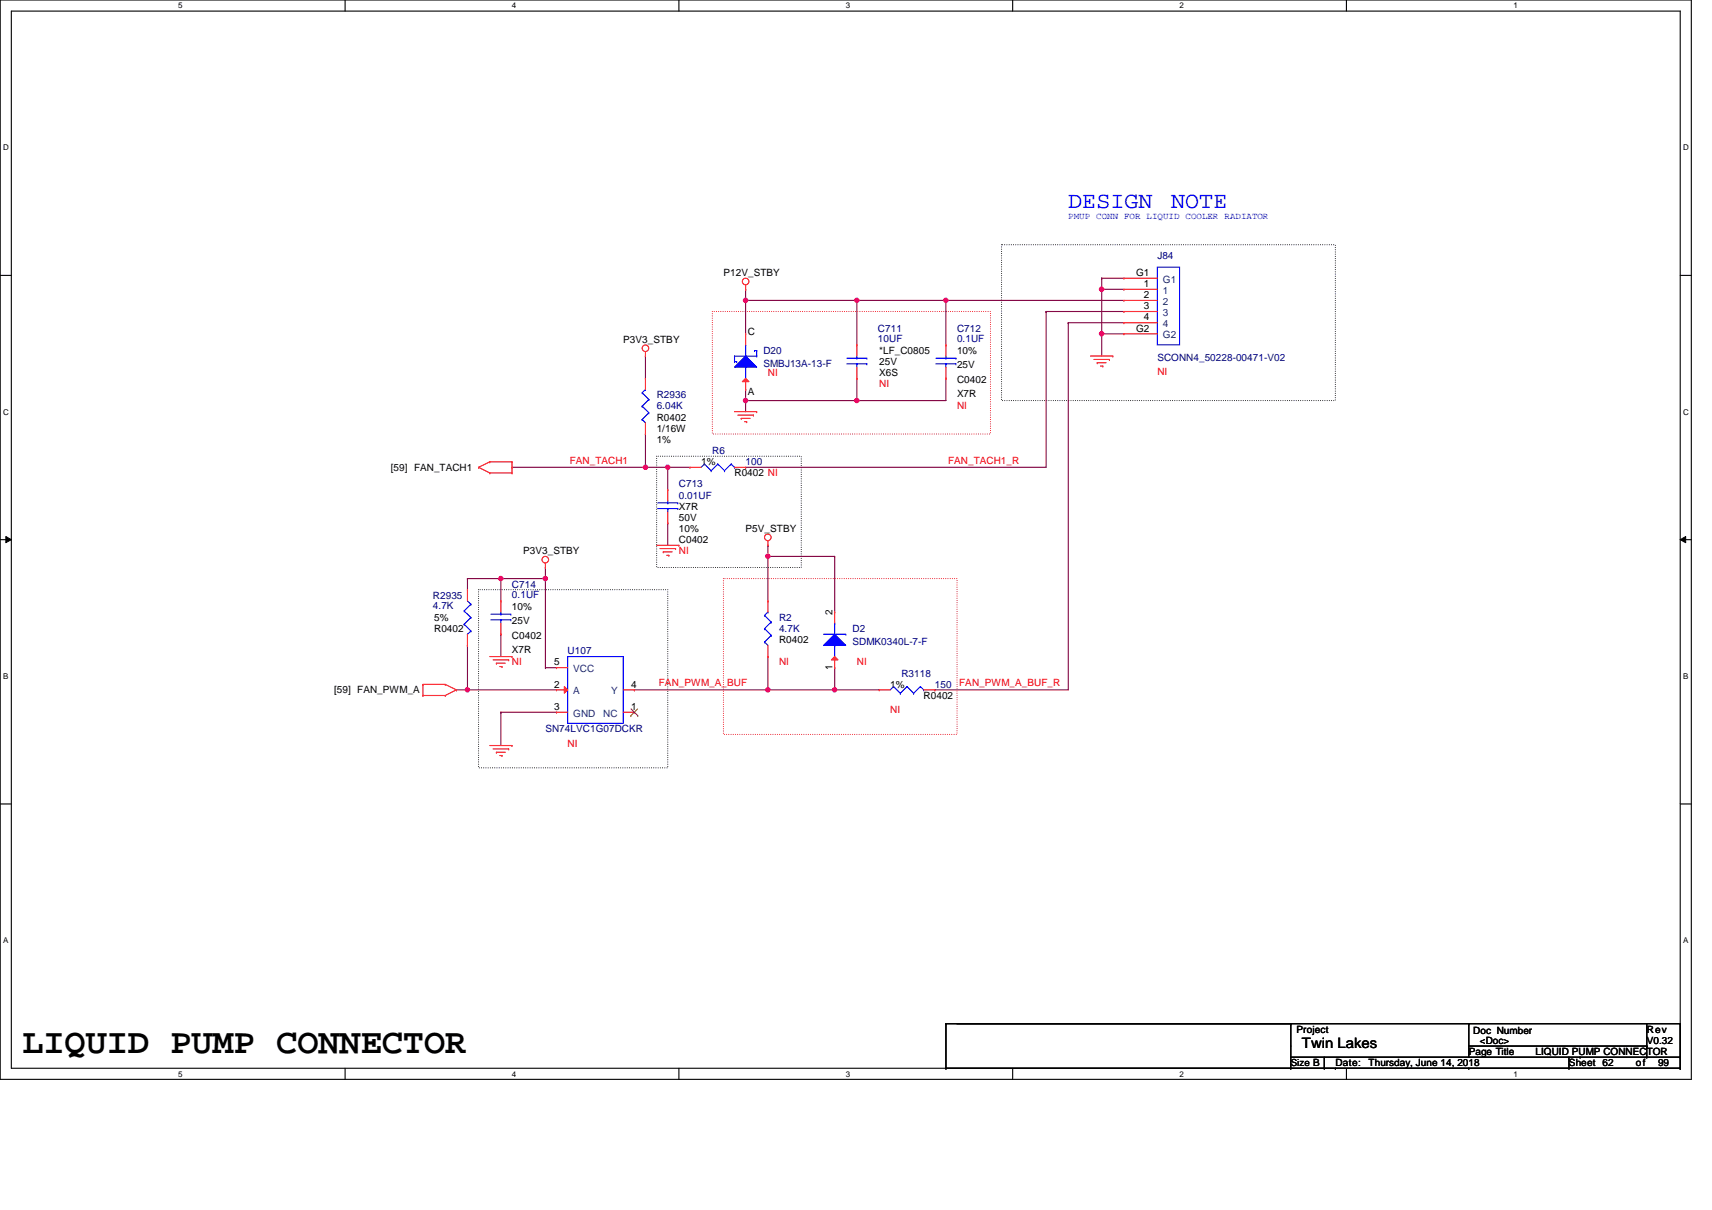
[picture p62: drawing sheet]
<svg xmlns="http://www.w3.org/2000/svg" width="297mm" height="210mm" viewBox="0 0 297 210" stroke-linecap="round" stroke-linejoin="round" font-family="sans-serif">
<defs><g id="words">
<text font-size="6.1" x="3.9" y="182.7">LIQUID PUMP CONNECTOR</text>
<g font-size="4" fill="#00f">
<text x="185.4" y="36">DESIGN</text>
<text x="203.2" y="36">NOTE</text>
</g>
<text font-size="2.5" x="225.9" y="181.8">Twin Lakes</text>
<g font-size="1.7">
<text x="125.5" y="47.9">P12V_STBY</text>
<text x="197.1" y="47.9">G1</text>
<text x="198.5" y="49.8">1</text>
<text x="198.5" y="51.7">2</text>
<text x="198.5" y="53.6">3</text>
<text x="108.1" y="59.5">P3V3_STBY</text>
<text x="129.8" y="58.1">C</text>
<text x="197.1" y="57.5">G2</text>
<text x="198.5" y="55.6">4</text>
<text x="152.5" y="61.4">*LF_C0805</text>
<text x="152.5" y="63.3">25V</text>
<text x="152.5" y="65.2">X6S</text>
<text x="166" y="61.4">10%</text>
<text x="166" y="63.9">25V</text>
<text x="129.8" y="68.5">A</text>
<text x="166" y="66.4">C0402</text>
<text x="166" y="68.9">X7R</text>
<text x="113.9" y="73">R0402</text>
<text x="113.9" y="74.9">1/16W</text>
<text x="113.9" y="76.8">1%</text>
<text x="67.8" y="81.7">[59] FAN_TACH1</text>
<text x="121.6" y="80.7">1%</text>
<text x="127.4" y="82.6">R0402 NI</text>
<text x="117.8" y="88.4">X7R</text>
<text x="117.8" y="90.3">50V</text>
<text x="117.8" y="94.2">C0402</text>
<text x="117.8" y="92.3">10%</text>
<text x="129.4" y="92.3">P5V_STBY</text>
<text x="90.8" y="96.1">P3V3_STBY</text>
<text x="75.3" y="107.7">5%</text>
<text x="88.8" y="105.8">10%</text>
<text x="144.4" y="106.7" transform="rotate(-90 144.4 106.7)">2</text>
<text x="75.3" y="109.6">R0402</text>
<text x="88.8" y="108.3">25V</text>
<text x="88.8" y="110.8">C0402</text>
<text x="88.8" y="113.3">X7R</text>
<text x="135.2" y="111.6">R0402</text>
<text x="96.2" y="115.4">5</text>
<text x="96.2" y="119.3">2</text>
<text x="109.5" y="119.3">4</text>
<text x="144.4" y="116.2" transform="rotate(-90 144.4 116.2)">1</text>
<text x="154.5" y="119.3">1%</text>
<text x="58" y="120.3">[59] FAN_PWM_A</text>
<text x="96.2" y="123.1">3</text>
<text x="109.5" y="123.1">1</text>
<text x="160.2" y="121.2">R0402</text>
<text x="224.9" y="179.1">Project</text>
<text x="255.6" y="179.3">Doc Number</text>
<text x="285.7" y="179.1">Rev</text>
<text x="224" y="184.9">Size B</text>
<text x="231.7" y="184.9">Date:</text>
<text x="237.5" y="184.9">Thursday, June 14, 2018</text>
<text x="254.8" y="183">Page Title</text>
<text x="256.8" y="181.1">&lt;Doc&gt;</text>
<text x="266.4" y="183">LIQUID PUMP CONNECTOR</text>
<text x="272.2" y="184.9">Sheet 62</text>
<text x="283.8" y="184.9">of</text>
<text x="285.7" y="181.1">V0.32</text>
<text x="287.7" y="184.9">99</text>
</g>
<g font-size="1.7" fill="#000080">
<text x="200.8" y="45">J84</text>
<text x="152.3" y="57.5">C711</text>
<text x="152.3" y="59.3">10UF</text>
<text x="166" y="57.5">C712</text>
<text x="166" y="59.3">0.1UF</text>
<text x="132.5" y="61.4">D20</text>
<text x="132.5" y="63.7">SMBJ13A-13-F</text>
<text x="200.8" y="62.5">SCONN4_50228-00471-V02</text>
<text x="113.9" y="69.1">R2936</text>
<text x="113.9" y="71">6.04K</text>
<text x="123.6" y="78.8">R6</text>
<text x="129.4" y="80.7">100</text>
<text x="117.8" y="84.5">C713</text>
<text x="117.8" y="86.5">0.01UF</text>
<text x="88.8" y="101.9">C714</text>
<text x="75.1" y="103.8">R2935</text>
<text x="75.1" y="105.6">4.7K</text>
<text x="88.8" y="103.7">0.1UF</text>
<text x="135.2" y="107.7">R2</text>
<text x="98.5" y="113.5">U107</text>
<text x="135.2" y="109.6">4.7K</text>
<text x="147.9" y="109.6">D2</text>
<text x="147.9" y="112">SDMK0340L-7-F</text>
<text x="156.4" y="117.4">R3118</text>
<text x="162.2" y="119.3">150</text>
<text x="94.6" y="127">SN74LVC1G07DCKR</text>
</g>
<g font-size="1.7" fill="#004080">
<text x="201.8" y="51">1</text>
<text x="201.8" y="52.9">2</text>
<text x="201.8" y="49">G1</text>
<text x="201.8" y="54.8">3</text>
<text x="201.8" y="56.8">4</text>
<text x="201.8" y="58.7">G2</text>
<text x="99.5" y="116.6">VCC</text>
<text x="99.5" y="120.5">A</text>
<text x="99.5" y="124.3">GND</text>
<text x="104.7" y="124.3">NC</text>
<text x="106" y="120.5">Y</text>
</g>
<g font-size="1.7" fill="#f00">
<text x="133.2" y="65.2">NI</text>
<text x="200.8" y="65">NI</text>
<text x="152.5" y="67.2">NI</text>
<text x="166" y="71">NI</text>
<text x="98.9" y="80.5">FAN_TACH1</text>
<text x="164.5" y="80.5">FAN_TACH1_R</text>
<text x="117.8" y="96.1">NI</text>
<text x="88.8" y="115.4">NI</text>
<text x="114.3" y="119.1">FAN_PWM_A_BUF</text>
<text x="135.2" y="115.4">NI</text>
<text x="148.7" y="115.4">NI</text>
<text x="166.4" y="119.1">FAN_PWM_A_BUF_R</text>
<text x="154.5" y="123.7">NI</text>
<text x="98.5" y="129.5">NI</text>
</g>
<text font-size="1.6" fill="#00f" x="185.4" y="37.9">PMUP CONN FOR LIQUID COOLER RADIATOR</text>
<g font-size="1.4">
<text x="30.9" y="1.5">5</text>
<text x="88.8" y="1.5">4</text>
<text x="146.7" y="1.5">3</text>
<text x="204.7" y="1.5">2</text>
<text x="262.6" y="1.5">1</text>
<text x=".5" y="26.1">D</text>
<text x="292" y="26.1">D</text>
<text x=".5" y="71.9">C</text>
<text x="292" y="71.9">C</text>
<text x=".5" y="117.8">B</text>
<text x="292" y="117.8">B</text>
<text x=".5" y="163.6">A</text>
<text x="292" y="163.6">A</text>
<text x="30.9" y="186.8">5</text>
<text x="88.8" y="186.8">4</text>
<text x="146.7" y="186.8">3</text>
<text x="204.7" y="186.8">2</text>
<text x="262.6" y="186.8">1</text>
</g>
</g></defs>
<path d="M0 0h293.5v187.2h-293.5zM2 1.9h289.5v183.4h-289.5z" fill="none" stroke="#000" stroke-width=".19"/>
<g fill="#fff">
<path d="M30.9 .2h.8v1.6h-.8z"/>
<path d="M30.9 185.5h.8v1.6h-.8z"/>
</g>
<path d="M59.9 0v1.9M59.9 185.3v1.9" fill="none" stroke="#000" stroke-width=".19"/>
<g fill="#fff">
<path d="M88.8 .2h.8v1.6h-.8z"/>
<path d="M88.8 185.5h.8v1.6h-.8z"/>
</g>
<path d="M117.8 0v1.9M117.8 185.3v1.9" fill="none" stroke="#000" stroke-width=".19"/>
<g fill="#fff">
<path d="M146.7 .2h.8v1.6h-.8z"/>
<path d="M146.7 185.5h.8v1.6h-.8z"/>
</g>
<path d="M175.7 0v1.9M175.7 185.3v1.9" fill="none" stroke="#000" stroke-width=".19"/>
<g fill="#fff">
<path d="M204.7 .2h.7v1.6h-.7z"/>
<path d="M204.7 185.5h.7v1.6h-.7z"/>
</g>
<path d="M233.6 0v1.9M233.6 185.3v1.9" fill="none" stroke="#000" stroke-width=".19"/>
<g fill="#fff">
<path d="M262.6 .2h.7v1.6h-.7z"/>
<path d="M262.6 185.5h.7v1.6h-.7z"/>
<path d="M.5 24.8h1v1.6h-1z"/>
<path d="M292 24.8h1v1.6h-1z"/>
<path d="M.5 70.7h1v1.5h-1z"/>
<path d="M292 70.7h1v1.5h-1z"/>
</g>
<path d="M0 47.8h2M291.5 47.8h2" fill="none" stroke="#000" stroke-width=".19"/>
<g fill="#fff">
<path d="M.5 116.5h.9v1.6h-.9z"/>
<path d="M292 116.5h.9v1.6h-.9z"/>
</g>
<path d="M0 93.6h2M291.5 93.6h2" fill="none" stroke="#000" stroke-width=".19"/>
<path d="M1 93.1l1 .5-1 .5zM291.5 93.6l1-.5v1z" fill="#000"/>
<path d="M1 93.1l1 .5-1 .5zM291.5 93.6l1-.5v1z" fill="none" stroke="#000" stroke-width=".17"/>
<g fill="#fff">
<path d="M.5 162.4h.9v1.5h-.9z"/>
<path d="M292 162.4h.9v1.5h-.9z"/>
</g>
<path d="M0 139.5h2M291.5 139.5h2" fill="none" stroke="#000" stroke-width=".19"/>
<path d="M123.6 54h48.2v21.3h-48.2zM125.5 100.4h40.5v27h-40.5z" fill="none" stroke="#f00" stroke-width=".19" stroke-dasharray="0 .4"/>
<path d="M173.8 42.5h57.9v27h-57.9zM113.9 79.1h25.1v19.3h-25.1zM83 102.3h32.9v30.9h-32.9z" fill="none" stroke="#000" stroke-width=".19" stroke-dasharray="0 .4"/>
<path d="M88.8 81.1h.1M88.8 81.1h23.2" fill="none" stroke="#800040" stroke-width=".19"/>
<circle cx="112" cy="81.1" r=".38" fill="#f0f"/>
<circle cx="112" cy="81.1" r=".38" fill="none" stroke="#f0f" stroke-width=".19"/>
<path d="M81.1 112h.1M81.1 112v7.7" fill="none" stroke="#800040" stroke-width=".19"/>
<circle cx="81.1" cy="119.7" r=".38" fill="#f0f"/>
<circle cx="81.1" cy="119.7" r=".38" fill="none" stroke="#f0f" stroke-width=".19"/>
<g fill="none" stroke="#800040" stroke-width=".19">
<path d="M181.5 54h.1M181.5 54v27.1M181.5 54h13.5M185.4 56h.1M185.4 56v63.7M185.4 56h9.6M129.4 67.6h.1M129.4 69.5h.1M129.4 67.6v1.9M129.4 69.5h19.3M79.2 119.7h.1M79.2 119.7h1.9"/>
<path d="M81.1 100.4h.1M81.1 100.4v1.9M81.1 100.4h5.8"/>
</g>
<circle cx="148.7" cy="69.5" r=".38" fill="#f0f"/>
<circle cx="148.7" cy="69.5" r=".38" fill="none" stroke="#f0f" stroke-width=".19"/>
<circle cx="129.4" cy="69.5" r=".38" fill="#f0f"/>
<circle cx="129.4" cy="69.5" r=".38" fill="none" stroke="#f0f" stroke-width=".19"/>
<path d="M129.4 52.1h.1M129.4 52.1v5.8M129.4 52.1h19.3M129.4 69.5h.1M129.4 69.5v1.9M148.7 65.6h.1M148.7 69.5h.1M148.7 65.6v3.9M164.1 65.6h.1M164.1 65.6v3.9h-15.4" fill="none" stroke="#800040" stroke-width=".19"/>
<circle cx="148.7" cy="52.1" r=".38" fill="#f0f"/>
<circle cx="148.7" cy="52.1" r=".38" fill="none" stroke="#f0f" stroke-width=".19"/>
<circle cx="129.4" cy="52.1" r=".38" fill="#f0f"/>
<circle cx="129.4" cy="52.1" r=".38" fill="none" stroke="#f0f" stroke-width=".19"/>
<path d="M148.7 52.1h.1M148.7 52.1v7.7M148.7 52.1h46.3M164.1 52.1h.1M164.1 52.1v7.7" fill="none" stroke="#800040" stroke-width=".19"/>
<circle cx="164.1" cy="52.1" r=".38" fill="#f0f"/>
<circle cx="164.1" cy="52.1" r=".38" fill="none" stroke="#f0f" stroke-width=".19"/>
<path d="M129.4 50.2h.1M129.4 50.2v1.9M115.9 90.7h.1M115.9 81.1h.1M115.9 81.1v3.8M115.9 90.7v3.9M129.4 81.1h.1M129.4 81.1h52.1" fill="none" stroke="#800040" stroke-width=".19"/>
<circle cx="115.8" cy="81.1" r=".38" fill="#f0f"/>
<circle cx="115.8" cy="81.1" r=".38" fill="none" stroke="#f0f" stroke-width=".19"/>
<path d="M112 75.3h.1M112 61.8h.1M112 61.8v3.8M112 75.3v5.8M112 81.1h.1M112 81.1h7.7M115.9 81.1h.1M110.1 119.7h.1M110.1 119.7h23.1" fill="none" stroke="#800040" stroke-width=".19"/>
<circle cx="133.2" cy="119.7" r=".38" fill="#f0f"/>
<circle cx="133.2" cy="119.7" r=".38" fill="none" stroke="#f0f" stroke-width=".19"/>
<path d="M133.2 94.6h.1M133.2 94.6v1.9" fill="none" stroke="#800040" stroke-width=".19"/>
<circle cx="133.2" cy="96.5" r=".38" fill="#f0f"/>
<circle cx="133.2" cy="96.5" r=".38" fill="none" stroke="#f0f" stroke-width=".19"/>
<g fill="none" stroke="#800040" stroke-width=".19">
<path d="M133.2 96.5h.1M133.2 96.5v7.7M133.2 96.5h11.6M144.8 96.5h.1M144.8 96.5v9.7M81.1 119.7h.1M81.1 119.7h15.5M86.9 110h.1M86.9 100.4h.1M86.9 100.4v3.8M86.9 110v3.9M86.9 100.4h7.7"/>
<path d="M94.6 100.4h.1M94.6 115.8h.1M94.6 100.4v15.4M94.6 115.8h2M133.2 113.9h.1M133.2 113.9v5.8M144.8 115.8h.1M144.8 115.8v3.9M86.9 123.5h.1M86.9 123.5v5.8M86.9 123.5h9.7"/>
</g>
<circle cx="86.9" cy="100.4" r=".38" fill="#f0f"/>
<circle cx="86.9" cy="100.4" r=".38" fill="none" stroke="#f0f" stroke-width=".19"/>
<path d="M94.6 98.4h.1M94.6 98.4v2" fill="none" stroke="#800040" stroke-width=".19"/>
<circle cx="94.6" cy="100.4" r=".38" fill="#f0f"/>
<circle cx="94.6" cy="100.4" r=".38" fill="none" stroke="#f0f" stroke-width=".19"/>
<path d="M191.2 48.3h.1M191.2 50.2h.1M191.2 48.3h3.8M191.2 50.2h3.8M191.2 48.3v1.9M133.2 119.7h.1M133.2 119.7h11.6" fill="none" stroke="#800040" stroke-width=".19"/>
<circle cx="191.1" cy="50.2" r=".38" fill="#f0f"/>
<circle cx="191.1" cy="50.2" r=".38" fill="none" stroke="#f0f" stroke-width=".19"/>
<path d="M191.2 50.2h.1M191.2 57.9h.1M191.2 50.2v11.6M191.2 57.9h3.8" fill="none" stroke="#800040" stroke-width=".19"/>
<circle cx="191.1" cy="57.9" r=".38" fill="#f0f"/>
<circle cx="191.1" cy="57.9" r=".38" fill="none" stroke="#f0f" stroke-width=".19"/>
<path d="M144.8 119.7h.1M144.8 119.7h7.7" fill="none" stroke="#800040" stroke-width=".19"/>
<circle cx="144.8" cy="119.7" r=".38" fill="#f0f"/>
<circle cx="144.8" cy="119.7" r=".38" fill="none" stroke="#f0f" stroke-width=".19"/>
<path d="M162.2 119.7h.1M162.2 119.7h23.2" fill="none" stroke="#800040" stroke-width=".19"/>
<g fill="none" stroke="#f00" stroke-width=".19">
<path d="M129.4 50.2h.1M129.4 49.4v.8M148.7 59.8h.1M148.7 59.8v2M112 61.8h.1M112 61v.8M127.4 71.4h3.9M128 72h2.7M128.6 72.6h.1M128.6 72.6h1.6M129.2 73.2h.4M129.6 73.2h.1"/>
<path d="M130.7 72h.1M131.3 71.4h.1M148.7 65.6h.1M148.7 63.7v1.9M189.2 61.8h3.9M189.8 62.4h2.7M190.4 62.9h.1M190.4 62.9h1.5M190.9 63.5h.4M191.3 63.5h.1M192.5 62.4h.1M193.1 61.8h.1"/>
<path d="M83 81.1h.1M83 81.1l2 .9M85 80.1h.1M85 82h.1M85 80.1l-2 1M85 80.1h3.8M85 82h3.8M88.8 80.1h.1M88.8 82h.1M88.8 80.1v1.9M94.6 98.4h.1M94.6 97.7v.7"/>
<path d="M113.9 94.6h3.9M114.5 95.2h2.7M115.1 95.7h.1M115.1 95.7h1.5M115.7 96.3h.4M116.1 96.3h.1M117.2 95.2h.1M117.8 94.6h.1M133.2 94.6h.1M133.2 93.8v.8M73.4 118.7h.1M73.4 118.7h3.9"/>
<path d="M73.4 118.7v1.9M77.3 118.7h.1M77.3 118.7l1.9 1M79.2 119.7h.1M79.2 119.7l-1.9 .9M85 113.9h3.8M85.6 114.5h2.7M86.1 115h.1M86.1 115h1.6M86.7 115.6h.4M87.1 115.6h.1M88.3 114.5h.1"/>
<path d="M88.8 113.9h.1M152.5 119.7h.1M152.5 119.7h2M160.2 119.7h2M162.2 119.7h.1M73.4 120.6h.1M73.4 120.6h3.9M77.3 120.6h.1M85 129.3h3.8M85.6 129.9h2.7M86.1 130.5h.1M86.1 130.5h1.6"/>
<path d="M86.7 131.1h.4M87.1 131.1h.1M88.3 129.9h.1M88.8 129.3h.1"/>
<circle cx="129.4" cy="48.8" r=".57"/>
<circle cx="112" cy="60.4" r=".57"/>
<circle cx="94.6" cy="97.1" r=".57"/>
<circle cx="133.2" cy="93.2" r=".57"/>
</g>
<g fill="none" stroke="#000" stroke-width=".19">
<path d="M164.1 177.6h.1M164.1 177.6h127.4M164.1 177.6v7.7M224 177.6h.1M224 177.6v7.7M254.8 177.6h.1M254.8 177.6v5.8M285.7 177.6v5.8M291.5 177.6h.1M291.5 177.6v7.7M164.1 185.3h.1M164.1 185.3h127.4"/>
<path d="M224 185.3h.1M224 183.4h67.5M229.8 185.3h.1M229.8 183.4v1.9M231.7 185.3h.1M254.8 185.3h.1M254.8 181.5h30.9M272.2 185.3h.1M272.2 183.4v1.9M274.1 183.4h.1M285.7 181.5h.1M285.7 183.4h.1"/>
<path d="M291.5 185.3h.1M291.5 183.4h.1"/>
</g>
<g fill="none" stroke="#00f" stroke-width=".19">
<path d="M146.9 63.1h3.5M146.9 62.1h3.5M148.7 62.1h.1M148.7 63.1h.1M148.7 61.8v.3M148.7 63.1v.6M150.4 63.1h.1M150.4 62.1h.1M155 119.1h.1M155 119.1l-.5 .6M155 119.1l1.2 1.2M157.4 119.1h.1"/>
<path d="M157.4 119.1l-1.2 1.2M157.4 119.1l1.1 1.2M159.7 119.1h.1M159.7 119.1l-1.2 1.2M159.7 119.1l.5 .6M160.2 119.7h.1M156.2 120.3h.1M158.5 120.3h.1"/>
</g>
<path d="M142.9 112l1.9-2 1.9 2z" fill="#00f"/>
<path d="M142.9 112l1.9-2 1.9 2zM142.9 110h3.8M144.8 112h.1M144.8 108.1h.1M144.8 108.1v1.9M144.8 112v1.9M146.7 110h.1" fill="none" stroke="#00f" stroke-width=".19"/>
<path d="M144.2 114.5l.6-.6 .6 .6z" fill="#f00"/>
<path d="M96.6 115.8h.1M96.6 115.8h1.9M144.2 114.5l.6-.6 .6 .6zM144.8 115.8h.1M144.8 106.2h.1M144.8 106.2v1.9M144.8 113.9v1.9" fill="none" stroke="#f00" stroke-width=".19"/>
<path d="M98.5 113.9h9.6v11.6h-9.6z" fill="none" stroke="#00f" stroke-width=".19"/>
<path d="M97.9 119.1l.6 .6-.6 .5z" fill="#f00"/>
<path d="M96.6 119.7h.1M96.6 119.7h1.9M97.9 119.1l.6 .6-.6 .5zM108.1 119.7h2M110.1 119.7h.1M96.6 123.5h.1M96.6 123.5h1.9M108.1 123.5h2M110.1 123.5h.1" fill="none" stroke="#f00" stroke-width=".19"/>
<path d="M109.5 124.1h.1M109.5 123l1.2 1.1M110.6 123l-1.1 1.1M110.7 124.1h.1" fill="none" stroke="#804000" stroke-width=".17"/>
<path d="M129.4 61.8l1.9 1.9h-3.9z" fill="#00f"/>
<g fill="none" stroke="#00f" stroke-width=".19">
<path d="M129.4 59.8h.1M129.4 59.8v2M127.4 62.7h.1M127.4 62.7h.4M127.8 62.7h.1M129.4 61.8l1.9 1.9h-3.9zM129.4 63.7h.1M129.4 63.7v1.9M130.9 60.8h.1M130.9 60.8h.4M131.3 61.8h.1M131.3 60.8h.1"/>
<path d="M131.3 61.8h-3.9v.9M131.3 60.8v1"/>
</g>
<path d="M129.4 65.6l.5 .6h-1.1z" fill="#f00"/>
<g fill="none" stroke="#f00" stroke-width=".19">
<path d="M129.4 57.9h.1M129.4 57.9v1.9M164.1 59.8h.1M164.1 59.8v2M195 50.2h.1M195 52.1h.1M195 54h.1M195 56h.1M195 48.3h.1M195 57.9h.1M195 50.2h5.8M195 52.1h5.8"/>
<path d="M195 54h5.8M195 56h5.8M195 48.3h5.8M195 57.9h5.8M112 75.3h.1M112 65.6h.1M112 65.6v2M112 73.3v2M129.4 65.6l.5 .6h-1.1zM129.4 67.6h.1M129.4 65.6v2M164.1 65.6h.1"/>
<path d="M164.1 63.7v1.9M115.9 84.9h.1M115.9 90.7h.1M115.9 84.9v2M115.9 88.8v1.9M119.7 81.1h.1M119.7 81.1h1.9M127.4 81.1h2M129.4 81.1h.1M81.1 102.3h.1M81.1 112h.1M81.1 102.3v1.9"/>
<path d="M81.1 110v2M86.9 104.2h.1M86.9 110h.1M86.9 104.2v2M86.9 108.1v1.9M133.2 113.9h.1M133.2 104.2h.1M133.2 104.2v2M133.2 112v1.9"/>
</g>
<g fill="none" stroke="#00f" stroke-width=".19">
<path d="M200.8 46.3h3.9v13.5h-3.9zM111.4 72.8h.1M111.4 70.5h.1M111.4 68.1h.1M111.4 72.8l.6 .5M111.4 70.5l1.2 1.1M111.4 68.1l1.2 1.2M112 67.6h.1M112 67.6l-.6 .5M112.6 71.6h.1M112.6 69.3h.1M112.6 71.6l-1.2 1.2"/>
<path d="M112.6 69.3l-1.2 1.2M162.4 63.1h3.5M162.4 62.1h3.5M164.1 62.1h.1M164.1 63.1h.1M164.1 61.8v.3M164.1 63.1v.6M165.9 63.1h.1M165.9 62.1h.1M114.1 88.2h3.5M114.1 87.2h3.5M115.9 87.2h.1"/>
<path d="M115.9 88.2h.1M115.9 86.9v.3M115.9 88.2v.6M117.6 88.2h.1M117.6 87.2h.1M122.2 80.5h.1M122.2 80.5l-.6 .6M122.2 80.5l1.2 1.2M123.4 81.7h.1M124.5 80.5h.1M124.5 80.5l-1.1 1.2M124.5 80.5l1.2 1.2"/>
<path d="M125.7 81.7h.1M126.9 80.5h.1M126.9 80.5l-1.2 1.2M126.9 80.5l.5 .6M127.4 81.1h.1M80.5 106h.1M80.5 108.3h.1M80.5 106l1.2 1.1M80.5 108.3l1.2 1.2M81.1 110h.1M81.1 104.2l.6 .6M81.7 104.8h.1"/>
<path d="M81.7 107.1h.1M81.7 109.5h.1M81.7 104.8l-1.2 1.2M81.7 107.1l-1.2 1.2M81.7 109.5l-.6 .5M85.2 107.5h3.4M85.2 106.6h3.4M86.9 106.6h.1M86.9 107.5h.1M86.9 106.2v.4M86.9 107.5v.6M88.6 107.5h.1"/>
<path d="M88.6 106.6h.1M132.6 111.4h.1M132.6 109.1h.1M132.6 106.7h.1M132.6 111.4l.6 .6M132.6 109.1l1.2 1.1M132.6 106.7l1.2 1.2M133.2 106.2h.1M133.2 106.2l-.6 .5M133.8 110.2h.1M133.8 107.9h.1M133.8 110.2l-1.2 1.2"/>
<path d="M133.8 107.9l-1.2 1.2"/>
</g>
<circle cx="112" cy="81.1" r=".38" fill="#f0f"/>
<circle cx="112" cy="81.1" r=".38" fill="none" stroke="#f0f" stroke-width=".19"/>
<circle cx="81.1" cy="119.7" r=".38" fill="#f0f"/>
<circle cx="81.1" cy="119.7" r=".38" fill="none" stroke="#f0f" stroke-width=".19"/>
<circle cx="148.7" cy="69.5" r=".38" fill="#f0f"/>
<circle cx="148.7" cy="69.5" r=".38" fill="none" stroke="#f0f" stroke-width=".19"/>
<circle cx="129.4" cy="69.5" r=".38" fill="#f0f"/>
<circle cx="129.4" cy="69.5" r=".38" fill="none" stroke="#f0f" stroke-width=".19"/>
<circle cx="148.7" cy="52.1" r=".38" fill="#f0f"/>
<circle cx="148.7" cy="52.1" r=".38" fill="none" stroke="#f0f" stroke-width=".19"/>
<circle cx="129.4" cy="52.1" r=".38" fill="#f0f"/>
<circle cx="129.4" cy="52.1" r=".38" fill="none" stroke="#f0f" stroke-width=".19"/>
<circle cx="164.1" cy="52.1" r=".38" fill="#f0f"/>
<circle cx="164.1" cy="52.1" r=".38" fill="none" stroke="#f0f" stroke-width=".19"/>
<circle cx="115.8" cy="81.1" r=".38" fill="#f0f"/>
<circle cx="115.8" cy="81.1" r=".38" fill="none" stroke="#f0f" stroke-width=".19"/>
<circle cx="133.2" cy="119.7" r=".38" fill="#f0f"/>
<circle cx="133.2" cy="119.7" r=".38" fill="none" stroke="#f0f" stroke-width=".19"/>
<circle cx="133.2" cy="96.5" r=".38" fill="#f0f"/>
<circle cx="133.2" cy="96.5" r=".38" fill="none" stroke="#f0f" stroke-width=".19"/>
<circle cx="86.9" cy="100.4" r=".38" fill="#f0f"/>
<circle cx="86.9" cy="100.4" r=".38" fill="none" stroke="#f0f" stroke-width=".19"/>
<circle cx="94.6" cy="100.4" r=".38" fill="#f0f"/>
<circle cx="94.6" cy="100.4" r=".38" fill="none" stroke="#f0f" stroke-width=".19"/>
<circle cx="191.1" cy="50.2" r=".38" fill="#f0f"/>
<circle cx="191.1" cy="50.2" r=".38" fill="none" stroke="#f0f" stroke-width=".19"/>
<circle cx="191.1" cy="57.9" r=".38" fill="#f0f"/>
<circle cx="191.1" cy="57.9" r=".38" fill="none" stroke="#f0f" stroke-width=".19"/>
<circle cx="144.8" cy="119.7" r=".38" fill="#f0f"/>
<circle cx="144.8" cy="119.7" r=".38" fill="none" stroke="#f0f" stroke-width=".19"/>
<use href="#words"/>
</svg>
